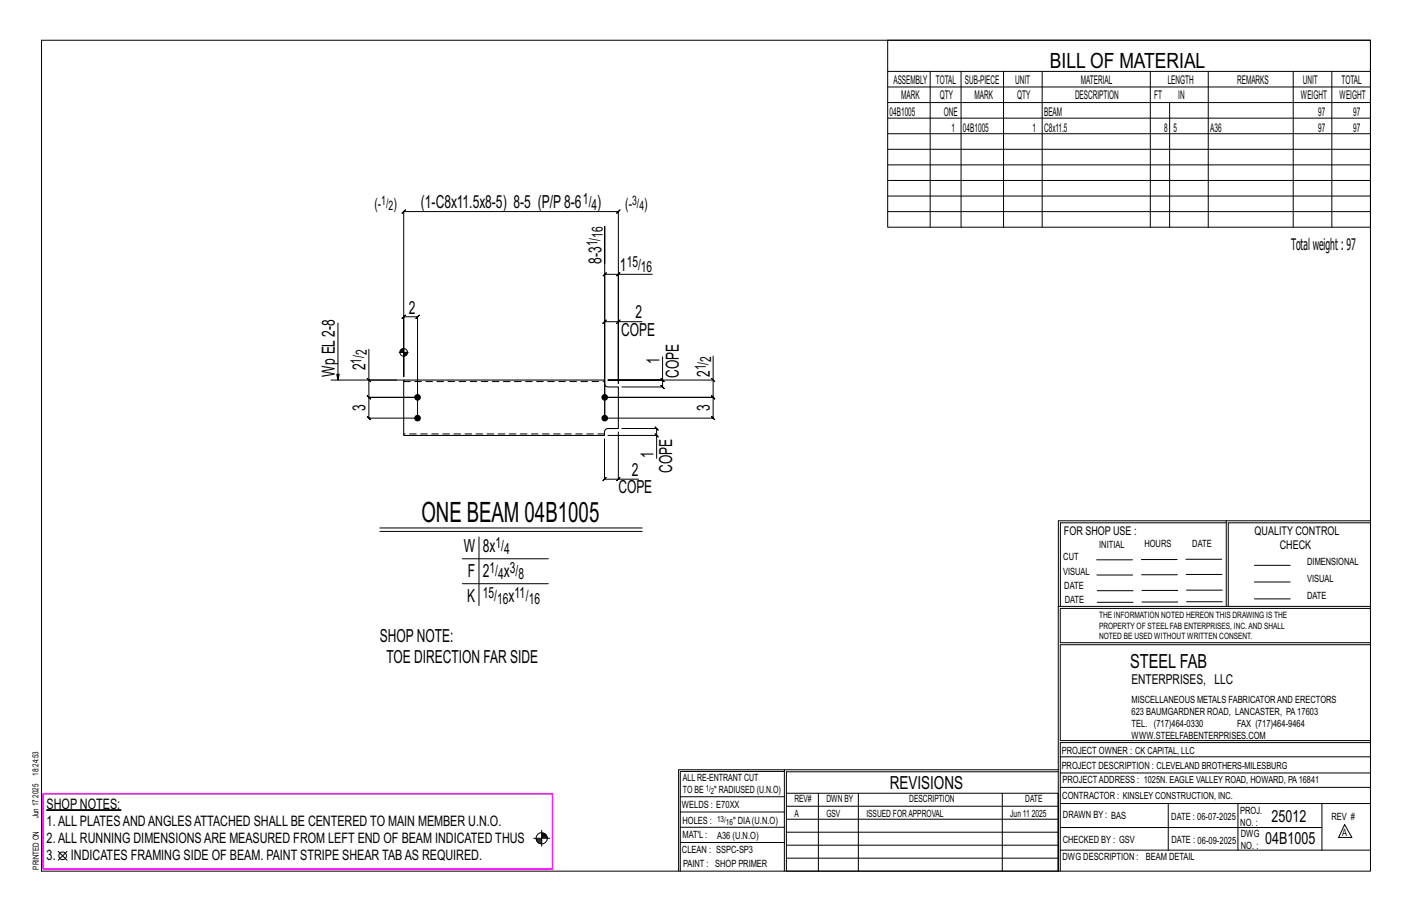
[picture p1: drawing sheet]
<svg xmlns="http://www.w3.org/2000/svg" width="432mm" height="279mm" viewBox="0 0 432 279" stroke-linecap="round" stroke-linejoin="round" font-family="sans-serif">
<defs><g id="words">
<text font-size="8.6" x="128.9" y="159.4">ONE BEAM 04B1005</text>
<text font-size="6.4" x="321.1" y="20.7">BILL OF MATERIAL</text>
<text font-size="5.9" x="345.6" y="204.1">STEEL FAB</text>
<g font-size="5.5">
<text x="128.7" y="63.7">(1-C8x11.5x8-5) 8-5 (P/P8-6</text>
<text x="182.6" y="63.7">)</text>
<text x="183.9" y="80.6" transform="rotate(-90 183.9 80.6)">8-3</text>
<text x="189.6" y="82.9">1</text>
<text x="125.1" y="95.8">2</text>
<text x="194.3" y="97.4">2</text>
<text x="189.9" y="102.7">COPE</text>
<text x="111.8" y="113.2" transform="rotate(-90 111.8 113.2)">2</text>
<text x="201.6" y="111.1" transform="rotate(-90 201.6 111.1)">1</text>
<text x="102.4" y="115.1" transform="rotate(-90 102.4 115.1)">Wp EL2-8</text>
<text x="207.6" y="115.5" transform="rotate(-90 207.6 115.5)">COPE</text>
<text x="217.1" y="115.2" transform="rotate(-90 217.1 115.2)">2</text>
<text x="111.8" y="125.7" transform="rotate(-90 111.8 125.7)">3</text>
<text x="217.1" y="125.7" transform="rotate(-90 217.1 125.7)">3</text>
<text x="199.8" y="140.1" transform="rotate(-90 199.8 140.1)">1</text>
<text x="193.2" y="145.5">2</text>
<text x="205.6" y="144.5" transform="rotate(-90 205.6 144.5)">COPE</text>
<text x="189.1" y="150.8">COPE</text>
<text x="141.8" y="168.9">W</text>
<text x="147.7" y="168.9">8x</text>
<text x="143" y="176.5">F</text>
<text x="147.7" y="176.5">2</text>
<text x="154.1" y="176.5">x</text>
<text x="142.8" y="184.1">K</text>
<text x="155.5" y="184.1">x</text>
<text x="116.2" y="196.2">SHOPNOTE:</text>
<text x="118.1" y="202.7">TOE DIRECTION FAR SIDE</text>
<text x="272.2" y="241.1">REVISIONS</text>
</g>
<g font-size="5.1">
<text x="388.9" y="251.3">25012</text>
<text x="386.9" y="258.1">04B1005</text>
</g>
<text font-size="4.9" x="394.8" y="76.4">Totalweight : 97</text>
<g font-size="4.7">
<text x="114.5" y="63.8">(-</text>
<text x="120.3" y="63.8">)</text>
<text x="178.3" y="62.4">1/</text>
<text x="180.9" y="64.1">4</text>
<text x="191.2" y="63.8">(-</text>
<text x="197" y="63.8">)</text>
<text x="182.7" y="75.3" transform="rotate(-90 182.7 75.3)">1/</text>
<text x="184.3" y="72.7" transform="rotate(-90 184.3 72.7)">16</text>
<text x="191.6" y="81.6">15/</text>
<text x="196" y="83.3">16</text>
<text x="110.6" y="111.1" transform="rotate(-90 110.6 111.1)">1/</text>
<text x="112.2" y="108.5" transform="rotate(-90 112.2 108.5)">2</text>
<text x="215.8" y="113.2" transform="rotate(-90 215.8 113.2)">1/</text>
<text x="217.5" y="110.6" transform="rotate(-90 217.5 110.6)">2</text>
<text x="151.6" y="167.6">1/</text>
<text x="154.2" y="169.3">4</text>
<text x="149.7" y="175.2">1/</text>
<text x="152.3" y="176.9">4</text>
<text x="155.9" y="175.2">3/</text>
<text x="158.5" y="176.9">8</text>
<text x="147.7" y="182.9">15/</text>
<text x="152" y="184.5">16</text>
<text x="157.4" y="182.9">11/</text>
<text x="161.7" y="184.5">16</text>
</g>
<g font-size="4.4">
<text x="14.3" y="247.3">SHOP NOTES:</text>
<text x="14.3" y="257.8">2.ALL RUNNING DIMENSIONSARE MEASURED FROM LEFT END OF BEAM INDICATED THUS</text>
<text x="14.3" y="252.6">1.ALL PLATESANDANGLESATTACHED SHALL BE CENTERED TO MAIN MEMBER U.N.O.</text>
<text x="14.3" y="263">3.</text>
<text x="21.7" y="263">INDICATES FRAMING SIDE OF BEAM. PAINT STRIPE SHEAR TABAS REQUIRED.</text>
</g>
<text font-size="4.2" x="346" y="209.1">ENTERPRISES, LLC</text>
<g font-size="4">
<text x="116.6" y="62.8">1/</text>
<text x="118.8" y="64.2">2</text>
<text x="193.3" y="62.8">3/</text>
<text x="195.5" y="64.2">4</text>
</g>
<g font-size="3.7">
<text x="273.2" y="25.6">ASSEMBLY</text>
<text x="286.2" y="25.6">TOTAL</text>
<text x="295.1" y="25.6">SUB-PIECE</text>
<text x="310.4" y="25.6">UNIT</text>
<text x="330.5" y="25.6">MATERIAL</text>
<text x="357.1" y="25.6">LENGTH</text>
<text x="378.3" y="25.6">REMARKS</text>
<text x="398.4" y="25.6">UNIT</text>
<text x="410.2" y="25.6">TOTAL</text>
<text x="272.1" y="35.5">04B1005</text>
<text x="275.6" y="30.4">MARK</text>
<text x="287.4" y="30.4">QTY</text>
<text x="288.6" y="35.5">ONE</text>
<text x="298" y="30.4">MARK</text>
<text x="311" y="30.4">QTY</text>
<text x="319.3" y="35.5">BEAM</text>
<text x="328.7" y="30.4">DESCRIPTION</text>
<text x="353" y="30.4">FT</text>
<text x="360.3" y="30.4">IN</text>
<text x="397.8" y="30.4">WEIGHT</text>
<text x="403.2" y="35.5">97</text>
<text x="409.6" y="30.4">WEIGHT</text>
<text x="413.8" y="35.5">97</text>
<text x="290.9" y="40.2">1</text>
<text x="294.5" y="40.2">04B1005</text>
<text x="315.8" y="40.2">1</text>
<text x="319.3" y="40.2">C8x11.5</text>
<text x="356" y="40.2">8</text>
<text x="358.9" y="40.2">5</text>
<text x="370.1" y="40.2">A36</text>
<text x="403.2" y="40.2">97</text>
<text x="413.8" y="40.2">97</text>
<text x="325.3" y="163.4">FOR SHOP USE :</text>
<text x="383.7" y="163.4">QUALITY CONTROL</text>
<text x="391.4" y="167.8">CHECK</text>
</g>
<g font-size="3.1">
<text x="336.2" y="167.4">INITIAL</text>
<text x="350" y="167.1">HOURS</text>
<text x="364.6" y="167.2">DATE</text>
<text x="325.2" y="171.3">CUT</text>
<text x="399.8" y="172.8">DIMENSIONAL</text>
<text x="325.1" y="175.8">VISUAL</text>
<text x="399.8" y="177.9">VISUAL</text>
<text x="325.5" y="180">DATE</text>
<text x="325.7" y="184.4">DATE</text>
<text x="399.8" y="183.1">DATE</text>
<text x="346" y="215">MISCELLANEOUS METALS FABRICATORAND ERECTORS</text>
<text x="346" y="218.6">623 BAUMGARDNER ROAD, LANCASTER, PA17603</text>
<text x="346" y="225.8">WWW.STEELFABENTERPRISES.COM</text>
<text x="346" y="222.2">TEL. (717)464-0330</text>
<text x="378.3" y="222.2">FAX (717)464-9464</text>
<text x="324.7" y="230.5">PROJECT OWNER : CK CAPITAL, LLC</text>
<text x="208.8" y="238.8">ALL RE-ENTRANT CUT</text>
<text x="324.7" y="235.1">PROJECT DESCRIPTION : CLEVELAND BROTHERS-MILESBURG</text>
<text x="324.9" y="239.5">PROJECTADDRESS : 1025N. EAGLE VALLEY ROAD, HOWARD, PA16841</text>
<text x="208.8" y="242.5">TO BE</text>
<text x="218.4" y="242.5">&quot; RADIUSED (U.N.O)</text>
<text x="242.9" y="245.3">REV#</text>
<text x="252.7" y="245.3">DWN BY</text>
<text x="278.1" y="245.3">DESCRIPTION</text>
<text x="313.5" y="245.3">DATE</text>
<text x="324.9" y="244.2">CONTRACTOR : KINSLEY CONSTRUCTION, INC.</text>
<text x="208.5" y="247">WELDS : E70XX</text>
<text x="208.7" y="251.7">HOLES :</text>
<text x="224.2" y="251.8">&quot; DIA(U.N.O)</text>
<text x="242.9" y="249.9">A</text>
<text x="252.7" y="249.9">GSV</text>
<text x="264.9" y="249.9">ISSUED FORAPPROVAL</text>
<text x="309" y="249.9">Jun 11</text>
<text x="315.5" y="249.9">2025</text>
<text x="325.1" y="250">DRAWN BY : BAS</text>
<text x="358.2" y="250.5">DATE : 06-07-2025</text>
<text x="379.3" y="248.9">PROJ.</text>
<text x="407.2" y="250.5">REV #</text>
<text x="208.7" y="256.3">MAT'L :</text>
<text x="219.3" y="256.4">A36 (U.N.O)</text>
<text x="325" y="257.6">CHECKED BY : GSV</text>
<text x="358.3" y="257.7">DATE : 06-09-2025</text>
<text x="379.3" y="252.5">NO. :</text>
<text x="379.5" y="255.9">DWG</text>
<text x="410.5" y="255.5">A</text>
<text x="208.6" y="260.7">CLEAN : SSPC-SP3</text>
<text x="324.9" y="262.9">DWG DESCRIPTION :</text>
<text x="350.4" y="263">BEAM DETAIL</text>
<text x="379.5" y="259.5">NO. :</text>
<text x="208.9" y="265">PAINT : SHOP PRIMER</text>
</g>
<g font-size="2.7">
<text x="336.1" y="189">THE INFORMATION NOTED HEREON THIS DRAWING IS THE</text>
<text x="336.1" y="195.4">NOTED BE USED WITHOUT WRITTEN CONSENT.</text>
<text x="336.1" y="192.2">PROPERTY OF STEEL FAB ENTERPRISES, INC.AND SHALL</text>
</g>
<g font-size="2.6">
<text x="215.9" y="241.8">1/</text>
<text x="217.4" y="242.7">2</text>
<text x="219.3" y="251.1">13/</text>
<text x="222" y="252.1">16</text>
</g>
<g font-size="2.5">
<text x="11.7" y="237.1" transform="rotate(-90 11.7 237.1)">18:24:53</text>
<text x="11.8" y="243.8" transform="rotate(-90 11.8 243.8)">2025</text>
<text x="11.8" y="250.1" transform="rotate(-90 11.8 250.1)">Jun 17</text>
<text x="11.9" y="265.8" transform="rotate(-90 11.9 265.8)">PRINTED ON</text>
</g>
</g></defs>
<g fill="#000" stroke="#000" stroke-width=".31">
<path d="M14.3 247.6h22.7v.1h-22.7z"/>
<circle cx="127.7" cy="121.5" r=".86"/>
<circle cx="127.7" cy="127.8" r=".86"/>
<circle cx="184.9" cy="127.8" r=".86"/>
<circle cx="184.9" cy="121.5" r=".86"/>
</g>
<g fill="none" stroke="#000" stroke-width=".31">
<path d="M12.7 12.3h406.4v254h-406.4zM271.5 12.3h147.6v57.2h-147.6zM271.5 21.8h147.6M271.5 26.6h147.6M271.5 31.4h147.6M271.5 36.1h147.6M284.5 21.8v47.7M293.9 21.8v47.7M306.9 21.8v47.7M318.7 21.8v47.7M351.8 21.8v47.7M357.7 31.4v38.1"/>
<path d="M369.5 21.8v47.7M395.5 21.8v47.7M407.3 21.8v47.7M271.5 40.9h147.6M271.5 45.6h147.6M271.5 50.4h147.6M271.5 55.2h147.6M271.5 59.9h147.6M271.5 64.7h147.6M103.3 98.8v17.4l-.3-1.8h.7l-.4 1.8M184.9 80.6v-11.4v58.6M189.1 83.9l.5-.5-1 1z"/>
<path d="M189.1 98.3l.5-.5-1 1zM189.1 83.9h-4.2l.5-.5-1 1 .5-.5v43.9M189.1 98.3h-4.2l.5-.5-1 1 .5-.5v16.8M199.5 83.9h-10.4v33.3v-18.9h7.2M101.2 116.2h22.3M112.3 115.7l1 1zM112.8 116.2v5.3l-.5-.5 1 1-.5-.5h14.9h-14.9l-.5-.5 1 1-.5-.5v6.3l-.5-.5 1 1-.5-.5h14.9v-31l.5-.5-1 1 .5-.5h-4.2l.5-.5-1 1 .5-.5v18.3v-50.4l-.5 .5 1-1-.5 .5h65.6l-.5 .5 1-1-.5 .5v51.5M112.8 106.8v9.4h8.5M122.1 107.7h2.8M122.4 107.2v.5M122.6 106.9v.8M122.8 106.7v1"/>
<path d="M123 106.6v1.1M123.2 106.6v1.1M123.5 106.3v8.8M123.7 107.7v1.2M123.9 107.7v1.1M124.1 107.7v1M124.3 107.7v.8M124.5 107.7v.5M202.1 115.7l1 1zM202.6 116.2v2.1l-.5-.5 1 1-.5-.5h-12.4M217.6 115.7l1 1zM218.1 116.2v5.3l-.5-.5 1 1-.5-.5h-33.2h33.2l-.5-.5 1 1-.5-.5v6.3l-.5-.5 1 1-.5-.5h-33.2"/>
<path d="M218.1 108.8v7.4h-32.2h16.7v-7.1M184.9 134.2v12.3l-.5 .5 1-1-.5 .5h4.2M185.9 133.1h14.9v7M189.1 132.1v14.4h6.2M190.2 131h10.6l-.5-.5 1 1-.5-.5v2.1M200.3 132.6l1 1zM188.6 147l1-1zM375 159.8h-50.7v25.6M375 159.2h-51.3l-.1 107.1M419.1 159.2h-44.1v26.2M419.1 159.8h-43.5v25.6M116.2 161.4h80.2"/>
<path d="M116.2 162.5h80.2M141.4 170.8h26.3M141.4 178.4h26.3M146.5 164.1v21M335.4 171.1h10.9M335.4 175.8h11M349 171h11M349.1 175.7h11M362.7 171h10.9M362.7 175.6h11M383.6 172.8h11M383.6 177.9h11"/>
<path d="M323.7 185.4h95.4M335.5 184.1h11M335.5 180.6h11M349.2 184h11M349.2 180.5h11M362.9 180.4h10.9M362.9 184h10.9M383.6 183.1h11M419.1 186h-94.9v10.5h94.9M419.1 197.1h-94.9v29.3h94.9v.6h-94.9v39.3M239.9 235.8h-31.9v30.5M239.9 235.3h-32.4v31"/>
<path d="M323.6 235.3h-83.7v31M323.6 235.9h-83.1v6.6M324.2 236.3h94.9M324.2 231.4h94.9M163.2 256.3h4.9M164 256.5h1.7M164 256.8h1.7M164.1 257.1h1.6M164.4 257.4h1.3M164.7 257.7h1M165.7 256h1.6M165.7 253.8v4.9"/>
<path d="M165.7 255.1h1.2M165.7 254.8h.9M165.7 255.7h1.6M165.7 255.4h1.4M208 252.9h31.9M208 257.5h31.9M208 243.6h31.9M208 248.2h31.9M240.5 242.5h83.1v23.8h-83.1zM240.5 258.4h83.1M240.5 254.4h83.1M240.5 250.4h83.1"/>
<path d="M240.5 246.5h83.1M250.3 242.5v23.8M262.5 242.5v23.8M306.5 242.5v23.8M324.2 253h80.1M324.2 245.6h94.9M324.2 259.9h94.9M324.2 240.7h94.9M357.3 245.6v14.3M378.6 245.6v14.3M404.3 245.6v14.3M411.2 252.1l2.2 3.9h-4z"/>
<path d="M17.8 260.3l2.7 2.7M20.5 260.3l-2.7 2.7M240.5 262.3h83.1"/>
<circle cx="123.5" cy="107.7" r="1.16"/>
<circle cx="165.7" cy="256.3" r="1.71"/>
<circle cx="19.2" cy="261.6" r="1.17"/>
</g>
<path d="M13.2 242.6h155.8v23.1h-155.8z" fill="none" stroke="#f0f" stroke-width=".5"/>
<path d="M123.5 116.2h61.4v1a1.06 1.06 0 0 0 1 1.1h3.2v12.7h-3.2a1.06 1.06 0 0 0-1 1.1v1h-61.4z" fill="none" stroke="#000" stroke-width=".32"/>
<path d="M123.5 116.6h61.4M184.9 132.6h-61.4" fill="none" stroke="#000" stroke-width=".31" stroke-dasharray="2 1.4"/>
<use href="#words"/>
</svg>
